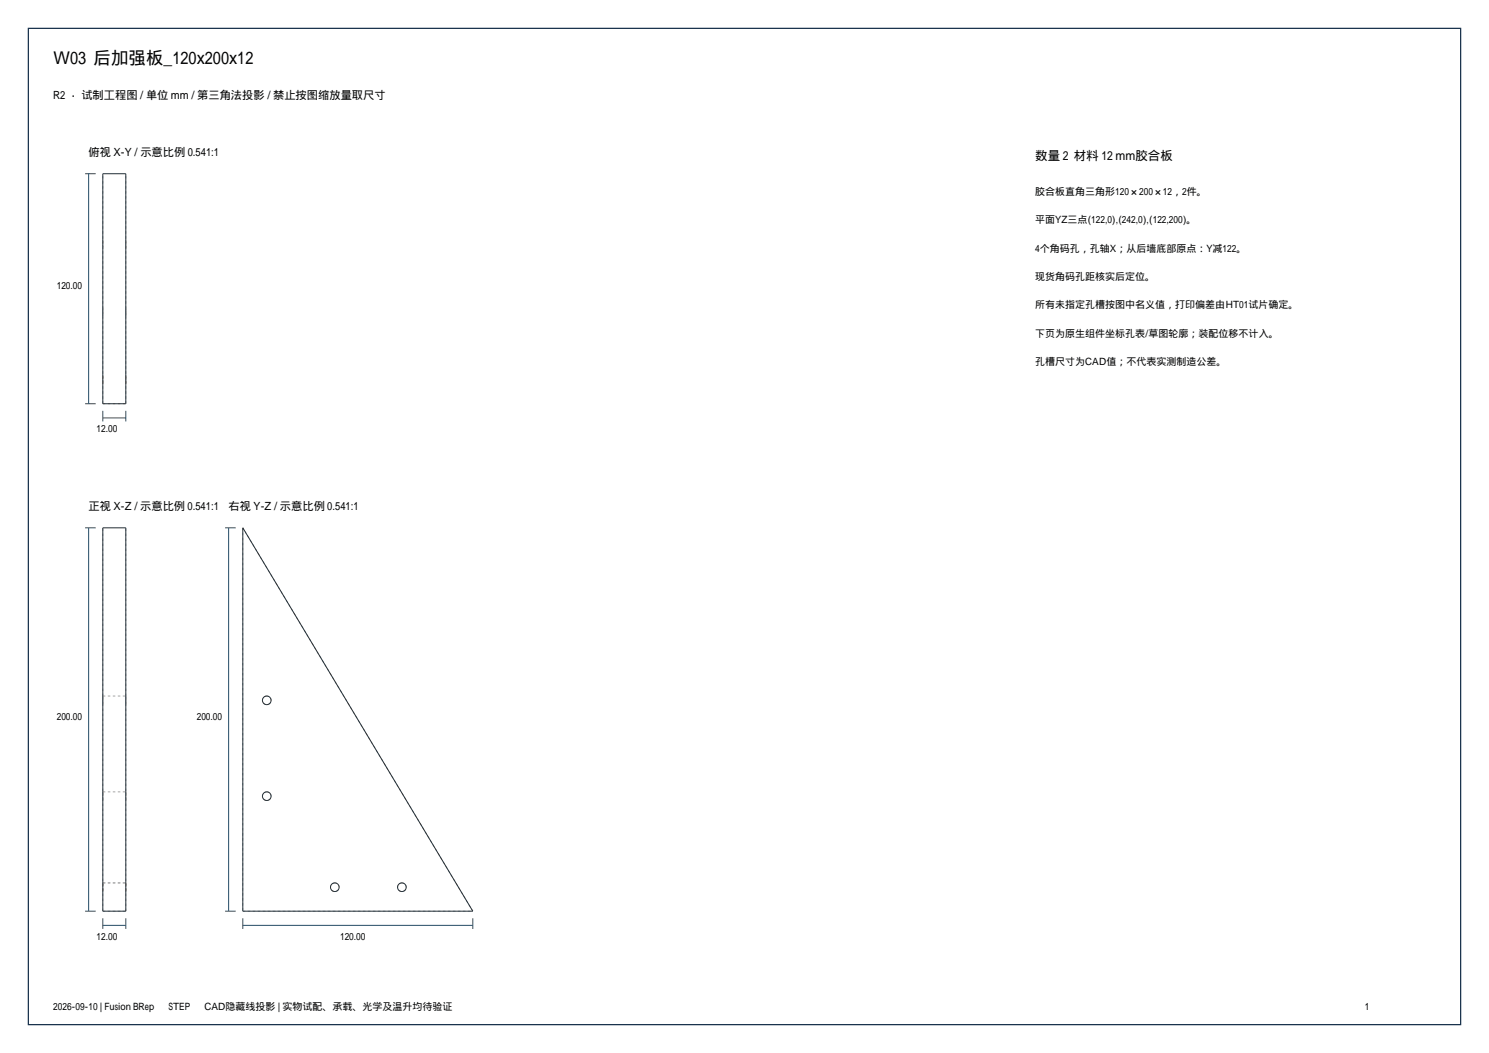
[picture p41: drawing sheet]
<svg xmlns="http://www.w3.org/2000/svg" width="420mm" height="297mm" viewBox="0 0 420 297" stroke-linecap="round" stroke-linejoin="round" font-family="sans-serif">
<defs><g id="words">
<text font-size="4.9" x="15" y="18">W03 后加强板_120x200x12</text>
<text font-size="3.5" x="292" y="45">数量 2 材料 12 mm胶合板</text>
<g font-size="3.2">
<text x="15" y="28">R2 · 试制工程图 / 单位 mm / 第三角法投影 / 禁止按图缩放量取尺寸</text>
<text x="25" y="44">俯视 X-Y / 示意比例 0.541:1</text>
<text x="25" y="143.9">正视 X-Z / 示意比例 0.541:1</text>
<text x="64.5" y="143.9">右视 Y-Z / 示意比例 0.541:1</text>
</g>
<g font-size="2.8">
<text x="292" y="55">胶合板直角三角形120×200×12，2件。</text>
<text x="292" y="63">平面YZ三点(122,0),(242,0),(122,200)。</text>
<text x="292" y="71">4个角码孔，孔轴X；从后墙底部原点：Y减122。</text>
<text x="16" y="81.4">120.00</text>
<text x="292" y="79">现货角码孔距核实后定位。</text>
<text x="292" y="87">所有未指定孔槽按图中名义值，打印偏差由HT01试片确定。</text>
<text x="292" y="95">下页为原生组件坐标孔表/草图轮廓；装配位移不计入。</text>
<text x="292" y="103">孔槽尺寸为CAD值；不代表实测制造公差。</text>
<text x="27.2" y="121.9">12.00</text>
<text x="16" y="202.9">200.00</text>
<text x="55.5" y="202.9">200.00</text>
<text x="27.2" y="265">12.00</text>
<text x="95.9" y="265">120.00</text>
<text x="15" y="285">2026-09-10 | Fusion BRep → STEP → CAD隐藏线投影 | 实物试配、承载、光学及温升均待验证</text>
</g>
</g></defs>
<path d="M8 8h404v281h-404z" fill="none" stroke="#1a334d" stroke-width=".35"/>
<g fill="none" stroke="#a6a6a6" stroke-width=".28" stroke-dasharray=".7 .7" stroke-linecap="butt">
<path d="M29 69v1.2M29 70.2v-2.4M29 67.8v1.2M35.5 69v-1.2M35.5 67.8v2.4M35.5 70.2v-1.2M29 87.9v1.2M29 89.1v-2.4M29 86.7v1.2M35.5 87.9v-1.2M35.5 86.7v2.4M35.5 89.1v-1.2"/>
<path d="M29 107.1v1.2M29 108.3v-2.4M29 105.9v1.2M29 113.9v-64.9M29 113.9h6.5M35.5 107.1v-1.2M35.5 105.9v2.4M35.5 108.3v-1.2M35.5 113.9v-64.9M68.5 148.9v108.1M29 196.3h6.5M29 196.3v2.4"/>
<path d="M29 198.7v-2.4M35.5 196.3v2.4M35.5 198.7v-2.4M75.2 196.3a1.22 1.22 0 0 0-1 1.8 1.22 1.22 0 0 0 2 .1 1.22 1.22 0 0 0-.8-1.9h-.2M29 223.3h6.5M29 223.3v2.5M29 225.8v-2.5M35.5 223.3v2.5M35.5 225.8v-2.5M75.2 223.3a1.22 1.22 0 0 0-1 1.8 1.22 1.22 0 0 0 2 .2 1.22 1.22 0 0 0-.8-1.9l-.2-.1M29 249h6.5M29 249v2.5"/>
<path d="M29 251.5v-2.5M29 257v-108.1M29 257h6.5M35.5 249v2.5M35.5 251.5v-2.5M35.5 257v-108.1M68.5 257h64.9M94.4 249a1.22 1.22 0 0 0-1 1.8 1.22 1.22 0 0 0 2 .1 1.22 1.22 0 0 0-.8-1.9h-.2M113.4 249a1.22 1.22 0 0 0-1.1 1.8 1.22 1.22 0 0 0 2.1 .1 1.22 1.22 0 0 0-.9-1.9h-.1M133.4 257l-64.9-108.1"/>
</g>
<g fill="none" stroke="#1f2e38" stroke-width=".28">
<path d="M29 49h6.5v64.9h-6.5zM29 148.9h6.5v108.1h-6.5zM68.5 148.9l64.9 108.1h-64.9z"/>
<circle cx="75.2" cy="197.5" r="1.22"/>
<circle cx="75.2" cy="224.6" r="1.22"/>
<circle cx="94.4" cy="250.2" r="1.22"/>
<circle cx="113.4" cy="250.2" r="1.22"/>
</g>
<g fill="none" stroke="#264d66" stroke-width=".28">
<path d="M24 49h3M25 49v64.9M24 113.9h3M29 117.9h6.5M29 115.9v3M35.5 115.9v3M24 148.9h3M25 148.9v108.1M63.5 148.9h3M64.5 148.9v108.1M24 257h3M29 259v3"/>
<path d="M35.5 259v3M63.5 257h3M68.5 259v3M133.4 259v3M29 261h6.5M68.5 261h64.9"/>
</g>
<use href="#words"/>
</svg>
